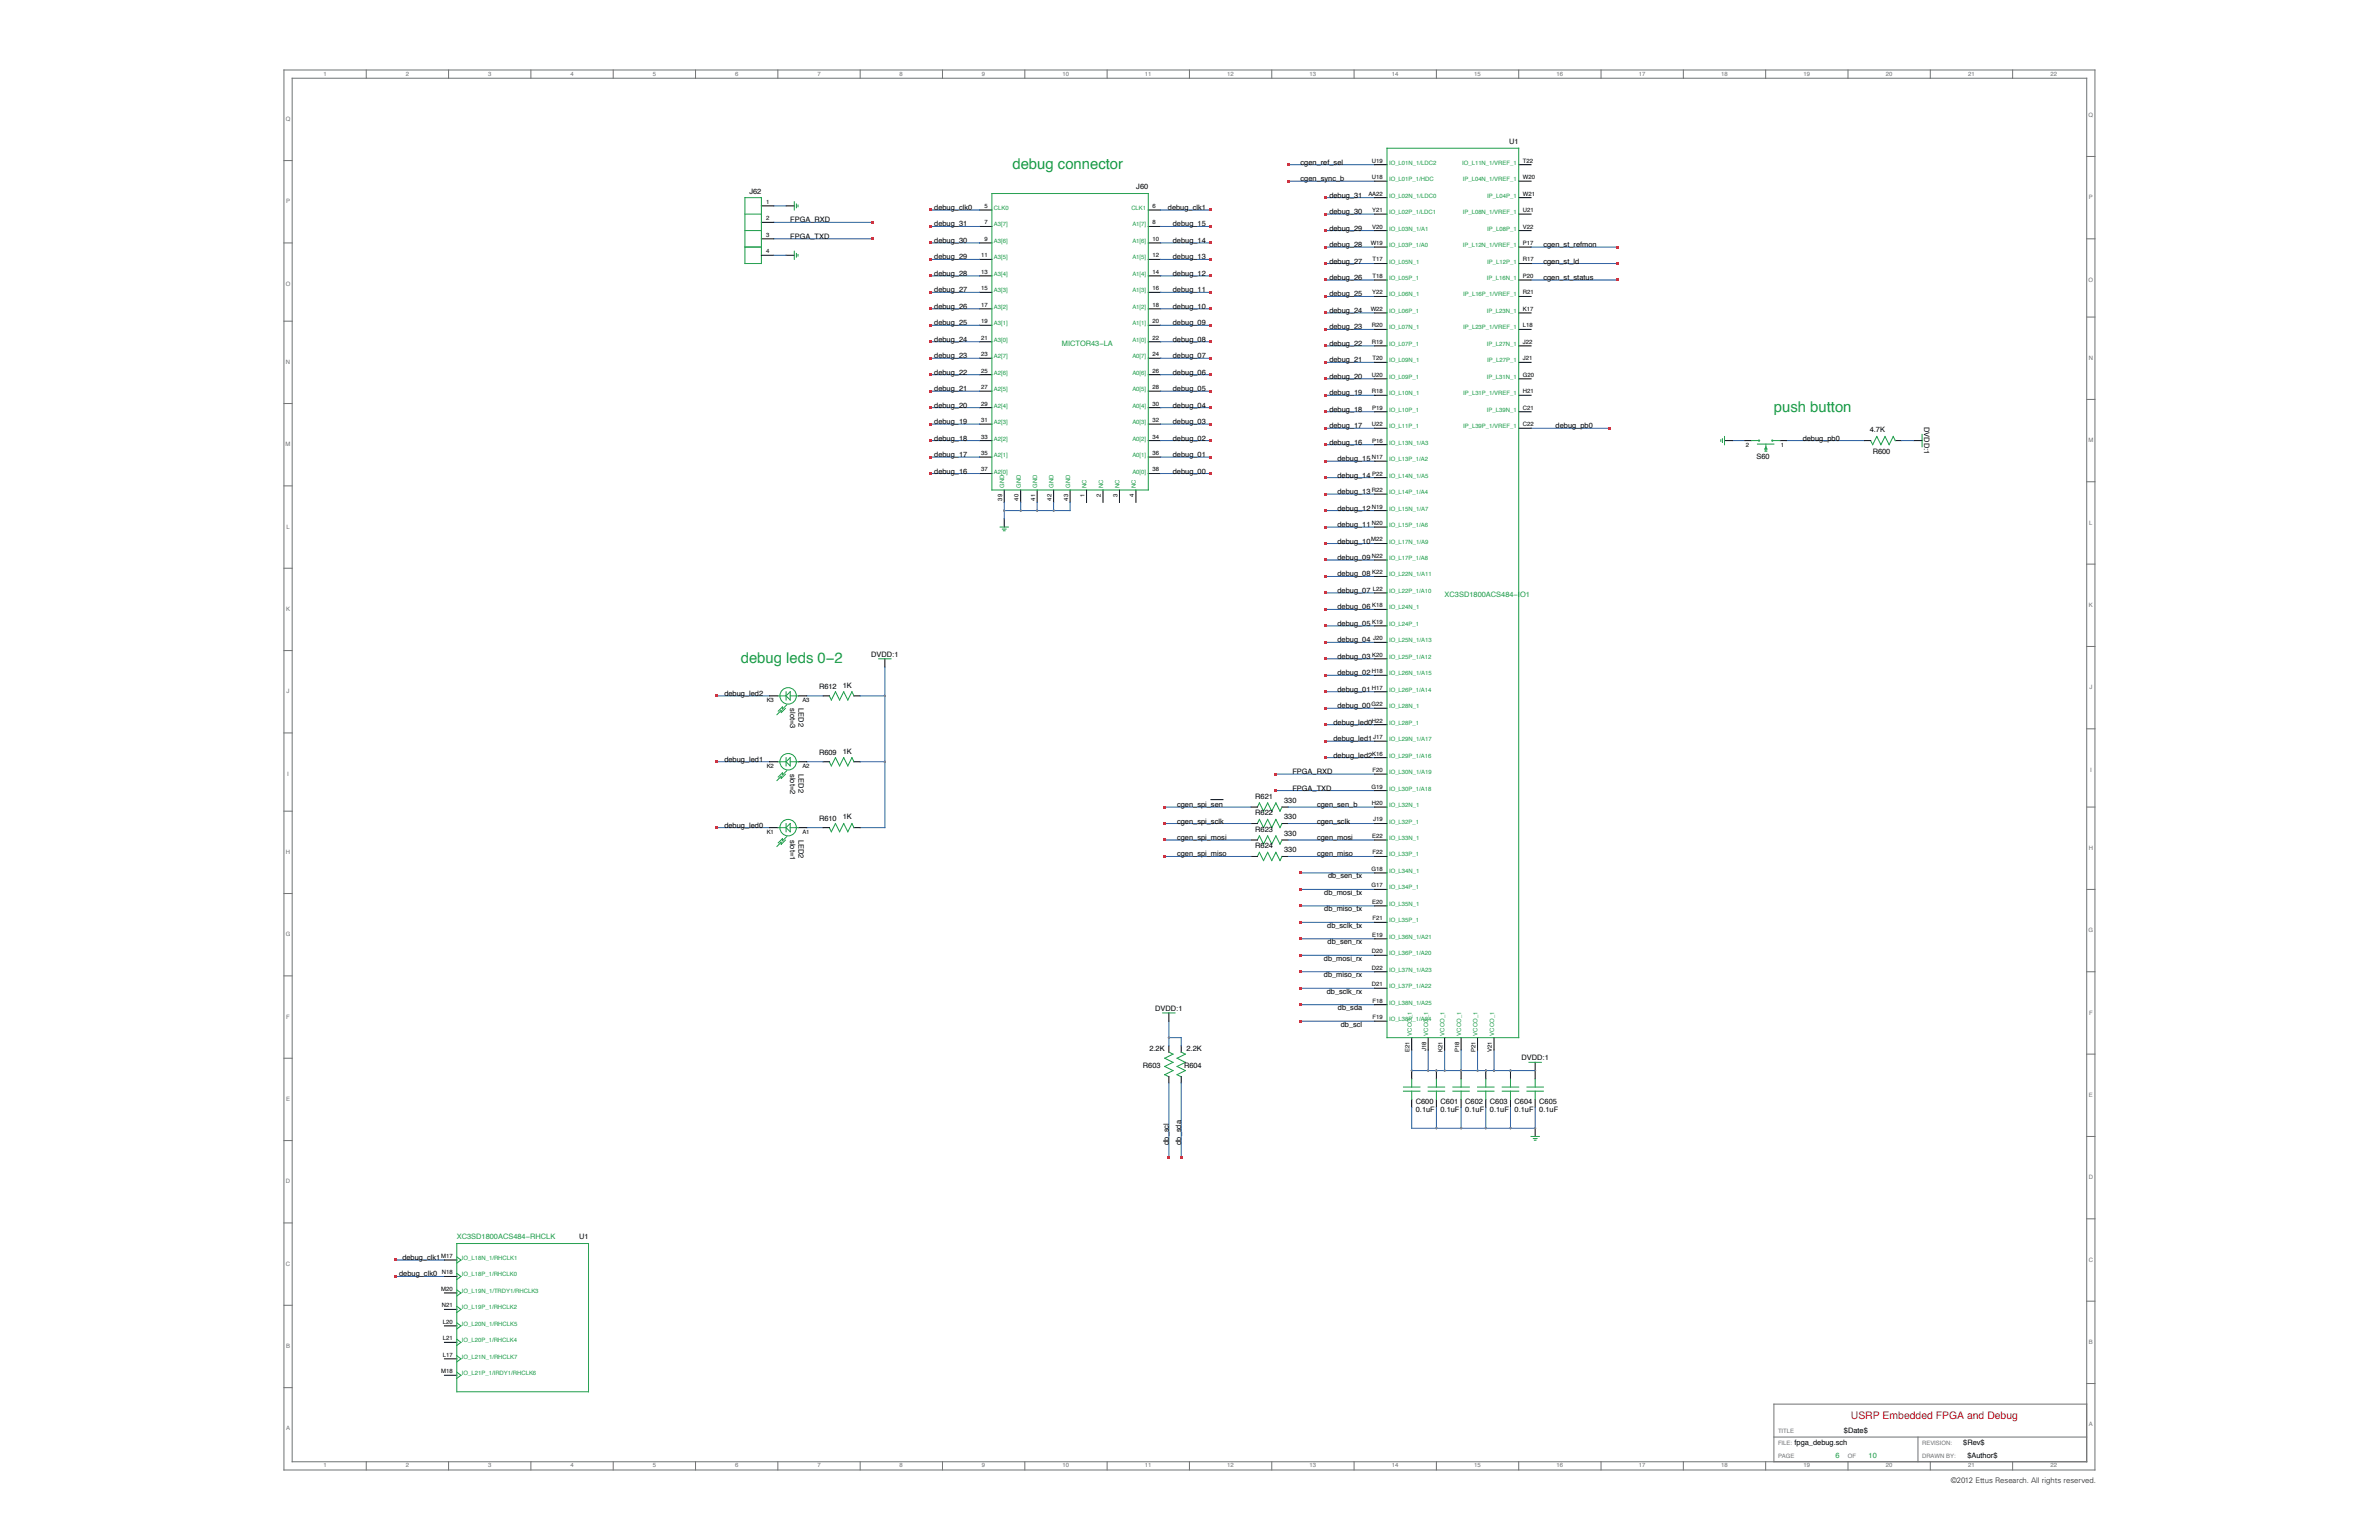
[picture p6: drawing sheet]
<svg xmlns="http://www.w3.org/2000/svg" width="432mm" height="279mm" viewBox="0 0 432 279" stroke-linecap="round" stroke-linejoin="round" font-family="sans-serif">
<defs><g id="words">
<g font-size="2.7" fill="#1a9b47">
<text x="183.8" y="30.6">debug connector</text>
<text x="322" y="74.7">push button</text>
<text x="134.5" y="120.3">debug leds 0−2</text>
</g>
<text font-size="1.9" fill="#ee1b29" x="335.9" y="257.5">USRP Embedded FPGA and Debug</text>
<text font-size="1.4" fill="#231f20" x="354.1" y="269.1">©2012 Ettus Research. All rights reserved.</text>
<g font-size="1.3" fill="#000101">
<text x="236.1" y="29.9">cgen_ref_sel</text>
<text x="273.9" y="26.1">U1</text>
<text x="136" y="35.1">J62</text>
<text x="206.2" y="34.4">J60</text>
<text x="236.1" y="32.9">cgen_sync_b</text>
<text x="241.3" y="35.9">debug_31</text>
<text x="143.4" y="40.3">FPGA_RXD</text>
<text x="169.6" y="41.1">debug_31</text>
<text x="169.6" y="38.1">debug_clk0</text>
<text x="212" y="38.1">debug_clk1</text>
<text x="212.9" y="41.1">debug_15</text>
<text x="241.3" y="38.8">debug_30</text>
<text x="241.3" y="41.8">debug_29</text>
<text x="143.4" y="43.3">FPGA_TXD</text>
<text x="169.6" y="44.1">debug_30</text>
<text x="169.6" y="47.1">debug_29</text>
<text x="212.9" y="44.1">debug_14</text>
<text x="212.9" y="47.1">debug_13</text>
<text x="241.3" y="44.8">debug_28</text>
<text x="241.3" y="47.8">debug_27</text>
<text x="280.1" y="44.8">cgen_st_refmon</text>
<text x="280.1" y="47.8">cgen_st_ld</text>
<text x="169.6" y="50.1">debug_28</text>
<text x="169.6" y="53">debug_27</text>
<text x="212.9" y="50.1">debug_12</text>
<text x="212.9" y="53">debug_11</text>
<text x="241.3" y="50.8">debug_26</text>
<text x="241.3" y="53.8">debug_25</text>
<text x="280.1" y="50.8">cgen_st_status</text>
<text x="169.6" y="56">debug_26</text>
<text x="169.6" y="59">debug_25</text>
<text x="212.9" y="56">debug_10</text>
<text x="212.9" y="59">debug_09</text>
<text x="241.3" y="56.8">debug_24</text>
<text x="241.3" y="59.8">debug_23</text>
<text x="169.6" y="62">debug_24</text>
<text x="169.6" y="65">debug_23</text>
<text x="212.9" y="62">debug_08</text>
<text x="212.9" y="65">debug_07</text>
<text x="241.3" y="62.8">debug_22</text>
<text x="241.3" y="65.7">debug_21</text>
<text x="169.6" y="68">debug_22</text>
<text x="169.6" y="71">debug_21</text>
<text x="212.9" y="68">debug_06</text>
<text x="212.9" y="71">debug_05</text>
<text x="241.3" y="68.7">debug_20</text>
<text x="241.3" y="71.7">debug_19</text>
<text x="169.6" y="74">debug_20</text>
<text x="169.6" y="76.9">debug_19</text>
<text x="212.9" y="74">debug_04</text>
<text x="212.9" y="76.9">debug_03</text>
<text x="241.3" y="74.7">debug_18</text>
<text x="241.3" y="77.7">debug_17</text>
<text x="282.4" y="77.7">debug_pb0</text>
<text x="349.2" y="77.5" transform="rotate(90 349.2 77.5)">DVDD:1</text>
<text x="169.6" y="79.9">debug_18</text>
<text x="169.6" y="82.9">debug_17</text>
<text x="212.9" y="79.9">debug_02</text>
<text x="212.9" y="82.9">debug_01</text>
<text x="241.3" y="80.7">debug_16</text>
<text x="242.8" y="83.7">debug_15</text>
<text x="318.8" y="83.2">S60</text>
<text x="327.2" y="79.9">debug_pb0</text>
<text x="339.4" y="78.4">4.7K</text>
<text x="339.9" y="82.4">R600</text>
<text x="169.6" y="85.9">debug_16</text>
<text x="212.9" y="85.9">debug_00</text>
<text x="242.8" y="86.7">debug_14</text>
<text x="242.8" y="89.6">debug_13</text>
<text x="242.8" y="92.6">debug_12</text>
<text x="242.8" y="95.6">debug_11</text>
<text x="242.8" y="98.6">debug_10</text>
<text x="242.8" y="101.6">debug_09</text>
<text x="242.8" y="104.6">debug_08</text>
<text x="242.8" y="107.6">debug_07</text>
<text x="242.8" y="110.6">debug_06</text>
<text x="242.8" y="113.6">debug_05</text>
<text x="158.1" y="119.2">DVDD:1</text>
<text x="242.8" y="116.5">debug_04</text>
<text x="242.8" y="119.5">debug_03</text>
<text x="148.7" y="125">R612</text>
<text x="153" y="124.8">1K</text>
<text x="242.8" y="122.5">debug_02</text>
<text x="242.8" y="125.5">debug_01</text>
<text x="131.5" y="126.3">debug_led2</text>
<text x="143.4" y="128.5" transform="rotate(90 143.4 128.5)">slot=3</text>
<text x="144.9" y="128.5" transform="rotate(90 144.9 128.5)">LED2</text>
<text x="242" y="131.5">debug_led0</text>
<text x="242.8" y="128.5">debug_00</text>
<text x="148.7" y="137">R609</text>
<text x="153" y="136.7">1K</text>
<text x="242" y="134.5">debug_led1</text>
<text x="242" y="137.5">debug_led2</text>
<text x="131.5" y="138.2">debug_led1</text>
<text x="143.4" y="140.4" transform="rotate(90 143.4 140.4)">slot=2</text>
<text x="144.9" y="140.4" transform="rotate(90 144.9 140.4)">LED2</text>
<text x="234.6" y="140.4">FPGA_RXD</text>
<text x="234.6" y="143.4">FPGA_TXD</text>
<text x="148.7" y="148.9">R610</text>
<text x="153" y="148.7">1K</text>
<text x="213.6" y="146.4">cgen_spi_sen</text>
<text x="213.6" y="149.4">cgen_spi_sclk</text>
<text x="227.8" y="144.9">R621</text>
<text x="227.8" y="147.9">R622</text>
<text x="233.1" y="145.7">330</text>
<text x="233.1" y="148.7">330</text>
<text x="239" y="146.4">cgen_sen_b</text>
<text x="239" y="149.4">cgen_sclk</text>
<text x="131.5" y="150.2">debug_led0</text>
<text x="143.4" y="152.4" transform="rotate(90 143.4 152.4)">slot=1</text>
<text x="144.9" y="152.4" transform="rotate(90 144.9 152.4)">LED2</text>
<text x="213.6" y="152.4">cgen_spi_mosi</text>
<text x="213.6" y="155.4">cgen_spi_miso</text>
<text x="227.8" y="150.9">R623</text>
<text x="227.8" y="153.9">R624</text>
<text x="233.1" y="151.7">330</text>
<text x="233.1" y="154.6">330</text>
<text x="239" y="152.4">cgen_mosi</text>
<text x="239" y="155.4">cgen_miso</text>
<text x="241" y="159.4">db_sen_tx</text>
<text x="240.4" y="165.3">db_miso_tx</text>
<text x="240.4" y="162.4">db_mosi_tx</text>
<text x="240.9" y="168.3">db_sclk_tx</text>
<text x="241" y="171.3">db_sen_rx</text>
<text x="240.3" y="177.3">db_miso_rx</text>
<text x="240.3" y="174.3">db_mosi_rx</text>
<text x="209.7" y="183.4">DVDD:1</text>
<text x="240.8" y="180.3">db_sclk_rx</text>
<text x="242.8" y="183.3">db_sda</text>
<text x="208.6" y="190.7">2.2K</text>
<text x="215.4" y="190.7">2.2K</text>
<text x="243.4" y="186.2">db_scl</text>
<text x="207.4" y="193.7">R603</text>
<text x="214.9" y="193.7">R604</text>
<text x="276.2" y="192.4">DVDD:1</text>
<text x="257" y="200.2">C600</text>
<text x="257" y="201.7">0.1uF</text>
<text x="261.5" y="200.2">C601</text>
<text x="261.5" y="201.7">0.1uF</text>
<text x="265.9" y="200.2">C602</text>
<text x="265.9" y="201.7">0.1uF</text>
<text x="270.4" y="200.2">C603</text>
<text x="270.4" y="201.7">0.1uF</text>
<text x="274.9" y="200.2">C604</text>
<text x="274.9" y="201.7">0.1uF</text>
<text x="279.4" y="200.2">C605</text>
<text x="279.4" y="201.7">0.1uF</text>
<text x="212.2" y="207.7" transform="rotate(-90 212.2 207.7)">db_scl</text>
<text x="214.4" y="207.7" transform="rotate(-90 214.4 207.7)">db_sda</text>
<text x="105.1" y="224.9">U1</text>
<text x="72.5" y="231.6">debug_clk0</text>
<text x="73" y="228.6">debug_clk1</text>
<text x="325.7" y="262.2">fpga_debug.sch</text>
<text x="334.7" y="260">$Date$</text>
<text x="356.3" y="262.2">$Rev$</text>
<text x="357.1" y="264.5">$Author$</text>
</g>
<g font-size="1.3" fill="#1a9b47">
<text x="192.7" y="62.8">MICTOR43−LA</text>
<text x="262.2" y="108.3">XC3SD1800ACS484−IO1</text>
<text x="82.9" y="224.9">XC3SD1800ACS484−RHCLK</text>
<text x="333.2" y="264.5">6</text>
<text x="339.2" y="264.5">10</text>
</g>
<g font-size="1.1" fill="#6e7374">
<text x="58.7" y="13.7">1</text>
<text x="73.6" y="13.7">2</text>
<text x="88.6" y="13.7">3</text>
<text x="103.5" y="13.7">4</text>
<text x="118.5" y="13.7">5</text>
<text x="133.4" y="13.7">6</text>
<text x="148.4" y="13.7">7</text>
<text x="163.3" y="13.7">8</text>
<text x="178.2" y="13.7">9</text>
<text x="192.9" y="13.7">10</text>
<text x="207.8" y="13.7">11</text>
<text x="222.8" y="13.7">12</text>
<text x="237.7" y="13.7">13</text>
<text x="252.6" y="13.7">14</text>
<text x="267.6" y="13.7">15</text>
<text x="282.5" y="13.7">16</text>
<text x="297.5" y="13.7">17</text>
<text x="312.4" y="13.7">18</text>
<text x="327.3" y="13.7">19</text>
<text x="342.3" y="13.7">20</text>
<text x="357.2" y="13.7">21</text>
<text x="372.2" y="13.7">22</text>
<text x="51.9" y="22">Q</text>
<text x="379.1" y="21.2">Q</text>
<text x="51.9" y="36.9">P</text>
<text x="379.1" y="36.1">P</text>
<text x="51.9" y="51.8">O</text>
<text x="379.1" y="51.1">O</text>
<text x="379.1" y="65.3">N</text>
<text x="51.9" y="66">N</text>
<text x="51.8" y="81">M</text>
<text x="379" y="80.2">M</text>
<text x="52" y="95.9">L</text>
<text x="379.2" y="95.2">L</text>
<text x="51.9" y="110.8">K</text>
<text x="379.1" y="110.1">K</text>
<text x="52" y="125.8">J</text>
<text x="379.2" y="125">J</text>
<text x="52.1" y="140.7">I</text>
<text x="379.3" y="140">I</text>
<text x="51.9" y="154.9">H</text>
<text x="379.1" y="154.2">H</text>
<text x="51.9" y="169.9">G</text>
<text x="379.1" y="169.1">G</text>
<text x="52" y="184.8">F</text>
<text x="379.2" y="184.1">F</text>
<text x="51.9" y="199.7">E</text>
<text x="379.1" y="199">E</text>
<text x="51.9" y="214.7">D</text>
<text x="379.1" y="213.9">D</text>
<text x="51.9" y="229.6">C</text>
<text x="379.1" y="228.9">C</text>
<text x="51.9" y="244.6">B</text>
<text x="379.1" y="243.8">B</text>
<text x="51.9" y="259.5">A</text>
<text x="322.7" y="262.2">FILE:</text>
<text x="322.7" y="260">TITLE</text>
<text x="348.9" y="262.2">REVISION:</text>
<text x="379.1" y="258.8">A</text>
<text x="58.7" y="266.2">1</text>
<text x="73.6" y="266.2">2</text>
<text x="88.6" y="266.2">3</text>
<text x="103.5" y="266.2">4</text>
<text x="118.5" y="266.2">5</text>
<text x="133.4" y="266.2">6</text>
<text x="148.4" y="266.2">7</text>
<text x="163.3" y="266.2">8</text>
<text x="178.2" y="266.2">9</text>
<text x="192.9" y="266.2">10</text>
<text x="207.8" y="266.2">11</text>
<text x="222.8" y="266.2">12</text>
<text x="237.7" y="266.2">13</text>
<text x="252.6" y="266.2">14</text>
<text x="267.6" y="266.2">15</text>
<text x="282.5" y="266.2">16</text>
<text x="297.5" y="266.2">17</text>
<text x="312.4" y="266.2">18</text>
<text x="322.7" y="264.5">PAGE</text>
<text x="327.3" y="266.2">19</text>
<text x="335.4" y="264.5">OF</text>
<text x="342.3" y="266.2">20</text>
<text x="348.9" y="264.5">DRAWN BY:</text>
<text x="357.2" y="266.2">21</text>
<text x="372.2" y="266.2">22</text>
</g>
<g font-size="1.1" fill="#000101">
<text x="249" y="29.5">U19</text>
<text x="276.4" y="29.5">T22</text>
<text x="248.4" y="35.5">AA22</text>
<text x="249" y="32.5">U18</text>
<text x="276.4" y="32.5">W20</text>
<text x="276.4" y="35.5">W21</text>
<text x="139.1" y="37">1</text>
<text x="139.1" y="40">2</text>
<text x="178.7" y="37.7">5</text>
<text x="178.7" y="40.7">7</text>
<text x="209.2" y="37.7">6</text>
<text x="209.2" y="40.7">8</text>
<text x="249.1" y="38.5">Y21</text>
<text x="249.1" y="41.5">V20</text>
<text x="276.4" y="38.5">U21</text>
<text x="276.4" y="41.5">V22</text>
<text x="139.1" y="43">3</text>
<text x="139.1" y="45.9">4</text>
<text x="178.1" y="46.7">11</text>
<text x="178.7" y="43.7">9</text>
<text x="209.2" y="43.7">10</text>
<text x="209.2" y="46.7">12</text>
<text x="248.8" y="44.4">W19</text>
<text x="249.1" y="47.4">T17</text>
<text x="276.4" y="44.4">P17</text>
<text x="276.4" y="47.4">R17</text>
<text x="178.1" y="49.7">13</text>
<text x="178.1" y="52.7">15</text>
<text x="209.2" y="49.7">14</text>
<text x="209.2" y="52.7">16</text>
<text x="249.1" y="53.4">Y22</text>
<text x="249.1" y="50.4">T18</text>
<text x="276.4" y="50.4">P20</text>
<text x="276.4" y="53.4">R21</text>
<text x="178.1" y="55.7">17</text>
<text x="178.1" y="58.6">19</text>
<text x="209.2" y="55.7">18</text>
<text x="209.2" y="58.6">20</text>
<text x="248.8" y="56.4">W22</text>
<text x="249" y="59.4">R20</text>
<text x="276.4" y="56.4">K17</text>
<text x="276.4" y="59.4">L18</text>
<text x="178.1" y="61.6">21</text>
<text x="178.1" y="64.6">23</text>
<text x="209.2" y="61.6">22</text>
<text x="209.2" y="64.6">24</text>
<text x="249" y="62.4">R19</text>
<text x="249.1" y="65.4">T20</text>
<text x="276.4" y="62.4">J22</text>
<text x="276.4" y="65.4">J21</text>
<text x="178.1" y="67.6">25</text>
<text x="178.1" y="70.6">27</text>
<text x="209.2" y="67.6">26</text>
<text x="209.2" y="70.6">28</text>
<text x="249" y="68.4">U20</text>
<text x="249" y="71.3">R18</text>
<text x="276.4" y="68.4">G20</text>
<text x="276.4" y="71.3">H21</text>
<text x="178.1" y="73.6">29</text>
<text x="178.1" y="76.6">31</text>
<text x="209.2" y="73.6">30</text>
<text x="209.2" y="76.6">32</text>
<text x="249" y="77.3">U22</text>
<text x="249.1" y="74.3">P19</text>
<text x="276.4" y="74.3">C21</text>
<text x="276.4" y="77.3">C22</text>
<text x="178.1" y="79.6">33</text>
<text x="178.1" y="82.5">35</text>
<text x="209.2" y="79.6">34</text>
<text x="209.2" y="82.5">36</text>
<text x="249" y="83.3">N17</text>
<text x="249.1" y="80.3">P16</text>
<text x="316.9" y="81.1">2</text>
<text x="323.2" y="81.1">1</text>
<text x="178.1" y="85.5">37</text>
<text x="209.2" y="85.5">38</text>
<text x="249" y="89.3">R22</text>
<text x="249.1" y="86.3">P22</text>
<text x="181.9" y="90.8" transform="rotate(-90 181.9 90.8)">39</text>
<text x="184.9" y="90.8" transform="rotate(-90 184.9 90.8)">40</text>
<text x="187.9" y="90.8" transform="rotate(-90 187.9 90.8)">41</text>
<text x="190.9" y="90.8" transform="rotate(-90 190.9 90.8)">42</text>
<text x="193.9" y="90.8" transform="rotate(-90 193.9 90.8)">43</text>
<text x="196.8" y="90.2" transform="rotate(-90 196.8 90.2)">1</text>
<text x="199.8" y="90.2" transform="rotate(-90 199.8 90.2)">2</text>
<text x="202.8" y="90.2" transform="rotate(-90 202.8 90.2)">3</text>
<text x="205.8" y="90.2" transform="rotate(-90 205.8 90.2)">4</text>
<text x="249" y="92.3">N19</text>
<text x="249" y="95.2">N20</text>
<text x="248.9" y="98.2">M22</text>
<text x="249" y="101.2">N22</text>
<text x="249.1" y="104.2">K22</text>
<text x="249.2" y="107.2">L22</text>
<text x="249.1" y="110.2">K18</text>
<text x="249.1" y="113.2">K19</text>
<text x="249.1" y="119.2">K20</text>
<text x="249.3" y="116.2">J20</text>
<text x="249" y="122.1">H18</text>
<text x="249" y="125.1">H17</text>
<text x="139.2" y="127.4">K3</text>
<text x="145.6" y="127.4">A3</text>
<text x="249" y="128.1">G22</text>
<text x="249" y="131.1">H22</text>
<text x="249.1" y="137.1">K16</text>
<text x="249.3" y="134.1">J17</text>
<text x="139.2" y="139.3">K2</text>
<text x="145.6" y="139.3">A2</text>
<text x="249" y="143.1">G19</text>
<text x="249.1" y="140.1">F20</text>
<text x="249" y="146">H20</text>
<text x="249.3" y="149">J19</text>
<text x="139.2" y="151.3">K1</text>
<text x="145.6" y="151.3">A1</text>
<text x="249.1" y="152">E22</text>
<text x="249.1" y="155">F22</text>
<text x="249" y="158">G18</text>
<text x="249" y="161">G17</text>
<text x="249.1" y="164">E20</text>
<text x="249.1" y="167">F21</text>
<text x="249" y="172.9">D20</text>
<text x="249.1" y="170">E19</text>
<text x="249" y="175.9">D22</text>
<text x="249" y="178.9">D21</text>
<text x="249.1" y="181.9">F18</text>
<text x="249.1" y="184.9">F19</text>
<text x="255.9" y="190.9" transform="rotate(-90 255.9 190.9)">E21</text>
<text x="258.8" y="190.7" transform="rotate(-90 258.8 190.7)">J18</text>
<text x="261.8" y="190.9" transform="rotate(-90 261.8 190.9)">K21</text>
<text x="264.8" y="190.9" transform="rotate(-90 264.8 190.9)">P18</text>
<text x="267.8" y="190.9" transform="rotate(-90 267.8 190.9)">P21</text>
<text x="270.8" y="190.9" transform="rotate(-90 270.8 190.9)">V21</text>
<text x="80.1" y="228.2">M17</text>
<text x="80.2" y="231.2">N18</text>
<text x="80.1" y="234.2">M20</text>
<text x="80.2" y="237.2">N21</text>
<text x="80.4" y="240.2">L20</text>
<text x="80.4" y="243.2">L21</text>
<text x="80.1" y="249.1">M18</text>
<text x="80.4" y="246.2">L17</text>
</g>
<g font-size="1.1" fill="#1a9b47">
<text x="252.1" y="29.9">IO_L01N_1/LDC2</text>
<text x="265.4" y="29.9">IO_L11N_1/VREF_1</text>
<text x="252.1" y="32.9">IO_L01P_1/HDC</text>
<text x="252.1" y="35.9">IO_L02N_1/LDC0</text>
<text x="265.5" y="32.9">IP_L04N_1/VREF_1</text>
<text x="269.9" y="35.9">IP_L04P_1</text>
<text x="180.4" y="38.1">CLK0</text>
<text x="180.4" y="41.1">A3[7]</text>
<text x="205.3" y="38.1">CLK1</text>
<text x="205.5" y="41.1">A1[7]</text>
<text x="252.1" y="38.8">IO_L02P_1/LDC1</text>
<text x="252.1" y="41.8">IO_L03N_1/A1</text>
<text x="265.5" y="38.8">IP_L08N_1/VREF_1</text>
<text x="269.9" y="41.8">IP_L08P_1</text>
<text x="180.4" y="44.1">A3[6]</text>
<text x="180.4" y="47.1">A3[5]</text>
<text x="205.5" y="44.1">A1[6]</text>
<text x="205.5" y="47.1">A1[5]</text>
<text x="252.1" y="44.8">IO_L03P_1/A0</text>
<text x="252.1" y="47.8">IO_L05N_1</text>
<text x="265.5" y="44.8">IP_L12N_1/VREF_1</text>
<text x="269.9" y="47.8">IP_L12P_1</text>
<text x="180.4" y="50.1">A3[4]</text>
<text x="180.4" y="53">A3[3]</text>
<text x="205.5" y="50.1">A1[4]</text>
<text x="205.5" y="53">A1[3]</text>
<text x="252.1" y="53.8">IO_L06N_1</text>
<text x="252.1" y="50.8">IO_L05P_1</text>
<text x="265.6" y="53.8">IP_L16P_1/VREF_1</text>
<text x="269.9" y="50.8">IP_L16N_1</text>
<text x="180.4" y="56">A3[2]</text>
<text x="180.4" y="59">A3[1]</text>
<text x="205.5" y="56">A1[2]</text>
<text x="205.5" y="59">A1[1]</text>
<text x="252.1" y="59.8">IO_L07N_1</text>
<text x="252.1" y="56.8">IO_L06P_1</text>
<text x="265.6" y="59.8">IP_L23P_1/VREF_1</text>
<text x="269.9" y="56.8">IP_L23N_1</text>
<text x="180.4" y="62">A3[0]</text>
<text x="180.4" y="65">A2[7]</text>
<text x="205.5" y="62">A1[0]</text>
<text x="205.5" y="65">A0[7]</text>
<text x="252.1" y="62.8">IO_L07P_1</text>
<text x="252.1" y="65.7">IO_L09N_1</text>
<text x="269.9" y="62.8">IP_L27N_1</text>
<text x="269.9" y="65.7">IP_L27P_1</text>
<text x="180.4" y="68">A2[6]</text>
<text x="180.4" y="71">A2[5]</text>
<text x="205.5" y="68">A0[6]</text>
<text x="205.5" y="71">A0[5]</text>
<text x="252.1" y="68.7">IO_L09P_1</text>
<text x="252.1" y="71.7">IO_L10N_1</text>
<text x="265.6" y="71.7">IP_L31P_1/VREF_1</text>
<text x="269.9" y="68.7">IP_L31N_1</text>
<text x="180.4" y="74">A2[4]</text>
<text x="180.4" y="76.9">A2[3]</text>
<text x="205.5" y="74">A0[4]</text>
<text x="205.5" y="76.9">A0[3]</text>
<text x="252.1" y="74.7">IO_L10P_1</text>
<text x="252.1" y="77.7">IO_L11P_1</text>
<text x="265.6" y="77.7">IP_L39P_1/VREF_1</text>
<text x="269.9" y="74.7">IP_L39N_1</text>
<text x="180.4" y="79.9">A2[2]</text>
<text x="180.4" y="82.9">A2[1]</text>
<text x="205.5" y="79.9">A0[2]</text>
<text x="205.5" y="82.9">A0[1]</text>
<text x="252.1" y="80.7">IO_L13N_1/A3</text>
<text x="252.1" y="83.7">IO_L13P_1/A2</text>
<text x="180.4" y="85.9">A2[0]</text>
<text x="182.3" y="88.5" transform="rotate(-90 182.3 88.5)">GND</text>
<text x="185.3" y="88.5" transform="rotate(-90 185.3 88.5)">GND</text>
<text x="188.2" y="88.5" transform="rotate(-90 188.2 88.5)">GND</text>
<text x="191.2" y="88.5" transform="rotate(-90 191.2 88.5)">GND</text>
<text x="194.2" y="88.5" transform="rotate(-90 194.2 88.5)">GND</text>
<text x="197.2" y="88.5" transform="rotate(-90 197.2 88.5)">NC</text>
<text x="200.2" y="88.5" transform="rotate(-90 200.2 88.5)">NC</text>
<text x="203.2" y="88.5" transform="rotate(-90 203.2 88.5)">NC</text>
<text x="205.5" y="85.9">A0[0]</text>
<text x="206.2" y="88.5" transform="rotate(-90 206.2 88.5)">NC</text>
<text x="252.1" y="86.7">IO_L14N_1/A5</text>
<text x="252.1" y="89.6">IO_L14P_1/A4</text>
<text x="252.1" y="92.6">IO_L15N_1/A7</text>
<text x="252.1" y="95.6">IO_L15P_1/A6</text>
<text x="252.1" y="101.6">IO_L17P_1/A8</text>
<text x="252.1" y="98.6">IO_L17N_1/A9</text>
<text x="252.1" y="104.6">IO_L22N_1/A11</text>
<text x="252.1" y="107.6">IO_L22P_1/A10</text>
<text x="252.1" y="110.6">IO_L24N_1</text>
<text x="252.1" y="113.6">IO_L24P_1</text>
<text x="252.1" y="119.5">IO_L25P_1/A12</text>
<text x="252.1" y="116.5">IO_L25N_1/A13</text>
<text x="252.1" y="122.5">IO_L26N_1/A15</text>
<text x="252.1" y="125.5">IO_L26P_1/A14</text>
<text x="252.1" y="131.5">IO_L28P_1</text>
<text x="252.1" y="128.5">IO_L28N_1</text>
<text x="252.1" y="137.5">IO_L29P_1/A16</text>
<text x="252.1" y="134.5">IO_L29N_1/A17</text>
<text x="252.1" y="143.4">IO_L30P_1/A18</text>
<text x="252.1" y="140.4">IO_L30N_1/A19</text>
<text x="252.1" y="146.4">IO_L32N_1</text>
<text x="252.1" y="149.4">IO_L32P_1</text>
<text x="252.1" y="152.4">IO_L33N_1</text>
<text x="252.1" y="155.4">IO_L33P_1</text>
<text x="252.1" y="158.4">IO_L34N_1</text>
<text x="252.1" y="161.4">IO_L34P_1</text>
<text x="252.1" y="164.4">IO_L35N_1</text>
<text x="252.1" y="167.3">IO_L35P_1</text>
<text x="252.1" y="170.3">IO_L36N_1/A21</text>
<text x="252.1" y="173.3">IO_L36P_1/A20</text>
<text x="252.1" y="176.3">IO_L37N_1/A23</text>
<text x="252.1" y="179.3">IO_L37P_1/A22</text>
<text x="252.1" y="182.3">IO_L38N_1/A25</text>
<text x="252.1" y="185.3">IO_L38P_1/A24</text>
<text x="256.2" y="187.9" transform="rotate(-90 256.2 187.9)">VCCO_1</text>
<text x="259.2" y="187.9" transform="rotate(-90 259.2 187.9)">VCCO_1</text>
<text x="262.2" y="187.9" transform="rotate(-90 262.2 187.9)">VCCO_1</text>
<text x="265.2" y="187.9" transform="rotate(-90 265.2 187.9)">VCCO_1</text>
<text x="268.2" y="187.9" transform="rotate(-90 268.2 187.9)">VCCO_1</text>
<text x="271.2" y="187.9" transform="rotate(-90 271.2 187.9)">VCCO_1</text>
<text x="83.8" y="228.6">IO_L18N_1/RHCLK1</text>
<text x="83.8" y="231.6">IO_L18P_1/RHCLK0</text>
<text x="83.8" y="234.6">IO_L19N_1/TRDY1/RHCLK3</text>
<text x="83.8" y="237.6">IO_L19P_1/RHCLK2</text>
<text x="83.8" y="240.6">IO_L20N_1/RHCLK5</text>
<text x="83.8" y="243.5">IO_L20P_1/RHCLK4</text>
<text x="83.8" y="246.5">IO_L21N_1/RHCLK7</text>
<text x="83.8" y="249.5">IO_L21P_1/IRDY1/RHCLK6</text>
</g>
</g></defs>
<g fill="none" stroke="#6e7374" stroke-width=".18">
<path d="M51.5 12.7h328.7v254h-328.7zM53 14.2h325.7v251h-325.7zM66.5 12.7v1.5M81.4 12.7v1.5M96.4 12.7v1.5M111.3 12.7v1.5M126.2 12.7v1.5M141.2 12.7v1.5M156.1 12.7v1.5M171.1 12.7v1.5M186 12.7v1.5M200.9 12.7v1.5"/>
<path d="M215.9 12.7v1.5M230.8 12.7v1.5M245.8 12.7v1.5M260.7 12.7v1.5M275.7 12.7v1.5M290.6 12.7v1.5M305.5 12.7v1.5M320.5 12.7v1.5M335.4 12.7v1.5M350.4 12.7v1.5M365.3 12.7v1.5M51.5 29.1h1.5"/>
<path d="M378.7 28.4h1.5M51.5 44.1h1.5M51.5 58.3h1.5M378.7 43.3h1.5M378.7 57.5h1.5M51.5 73.2h1.5M378.7 72.5h1.5M51.5 88.2h1.5M378.7 87.4h1.5M51.5 118h1.5M51.5 103.1h1.5M378.7 117.3h1.5"/>
<path d="M378.7 102.3h1.5M51.5 133h1.5M378.7 132.2h1.5M51.5 147.2h1.5M378.7 146.4h1.5M51.5 162.1h1.5M51.5 177.1h1.5M378.7 161.4h1.5M378.7 176.3h1.5M51.5 192h1.5M378.7 191.2h1.5M51.5 206.9h1.5"/>
<path d="M378.7 206.2h1.5M51.5 221.9h1.5M51.5 236.8h1.5M378.7 221.1h1.5M378.7 236.1h1.5M51.5 251.8h1.5M378.7 254.7h-56.7v10.5M378.7 251h1.5M66.5 265.2v1.5M81.4 265.2v1.5M96.4 265.2v1.5M111.3 265.2v1.5"/>
<path d="M126.2 265.2v1.5M141.2 265.2v1.5M156.1 265.2v1.5M171.1 265.2v1.5M186 265.2v1.5M200.9 265.2v1.5M215.9 265.2v1.5M230.8 265.2v1.5M245.8 265.2v1.5M260.7 265.2v1.5M275.7 265.2v1.5M290.6 265.2v1.5"/>
<path d="M305.5 265.2v1.5M320.5 265.2v1.5M322 260.7h56.7M335.4 265.2v1.5M348.1 260.7v4.5M350.4 265.2v1.5M365.3 265.2v1.5"/>
</g>
<path d="M256.2 190.5v3.7M259.2 190.5v3.7M262.2 190.5v3.7M265.2 190.5v3.7M268.2 190.5v3.7M271.2 190.5v3.7" fill="none" stroke="#255dab" stroke-width=".18"/>
<path d="M256.2 194.2v1.5M256.2 199.5v1.5M260.7 194.2v1.5M260.7 199.5v1.5" fill="none" stroke="#000101" stroke-width=".18"/>
<path d="M254.7 197.2h3M254.7 198h3M256.2 195.7v1.5M256.2 198v1.5M259.2 197.2h3M259.2 198h3M260.7 195.7v1.5M260.7 198v1.5" fill="none" stroke="#1a9b47" stroke-width=".18"/>
<circle cx="260.7" cy="194.2" r=".19" fill="#7454a2"/>
<path d="M265.2 194.2v1.5M265.2 199.5v1.5" fill="none" stroke="#000101" stroke-width=".18"/>
<path d="M263.7 197.2h3M263.7 198h3M265.2 195.7v1.5M265.2 198v1.5" fill="none" stroke="#1a9b47" stroke-width=".18"/>
<circle cx="265.2" cy="194.2" r=".19" fill="#7454a2"/>
<path d="M269.7 194.2v1.5M269.7 199.5v1.5" fill="none" stroke="#000101" stroke-width=".18"/>
<path d="M268.2 197.2h3M268.2 198h3M269.7 195.7v1.5M269.7 198v1.5" fill="none" stroke="#1a9b47" stroke-width=".18"/>
<circle cx="269.7" cy="194.2" r=".19" fill="#7454a2"/>
<path d="M274.2 194.2v1.5M274.2 199.5v1.5" fill="none" stroke="#000101" stroke-width=".18"/>
<path d="M272.7 197.2h3M272.7 198h3M274.2 195.7v1.5M274.2 198v1.5" fill="none" stroke="#1a9b47" stroke-width=".18"/>
<circle cx="274.2" cy="194.2" r=".19" fill="#7454a2"/>
<g fill="none" stroke="#000101" stroke-width=".18">
<path d="M138.2 37.4h2.2M142.7 37.4h1.5M177.8 38.1h2.2M208.4 38.1h2.3M249.5 29.9h2.2M249.5 32.9h2.2M249.5 35.9h2.2M249.5 38.8h2.2M275.7 29.9h2.2M275.7 32.9h2.2M275.7 35.9h2.2M275.7 38.8h2.2"/>
<path d="M138.2 40.3h2.2M138.2 43.3h2.2M138.2 46.3h2.2M142.7 46.3h1.5M177.8 41.1h2.2M177.8 44.1h2.2M177.8 47.1h2.2M177.8 50.1h2.2M177.8 53h2.2M177.8 56h2.2M177.8 59h2.2M208.4 41.1h2.3"/>
<path d="M208.4 44.1h2.3M208.4 47.1h2.3M208.4 50.1h2.3M208.4 53h2.3M208.4 56h2.3M208.4 59h2.3M249.5 41.8h2.2M249.5 44.8h2.2M249.5 47.8h2.2M249.5 50.8h2.2M249.5 53.8h2.2M249.5 56.8h2.2"/>
<path d="M249.5 59.8h2.2M275.7 41.8h2.2M275.7 44.8h2.2M275.7 47.8h2.2M275.7 50.8h2.2M275.7 53.8h2.2M275.7 56.8h2.2M275.7 59.8h2.2M177.8 62h2.2M177.8 65h2.2M177.8 68h2.2M177.8 71h2.2"/>
<path d="M177.8 74h2.2M177.8 76.9h2.2M177.8 79.9h2.2M208.4 62h2.3M208.4 65h2.3M208.4 68h2.3M208.4 71h2.3M208.4 74h2.3M208.4 76.9h2.3M208.4 79.9h2.3M249.5 62.8h2.2M249.5 65.7h2.2"/>
<path d="M249.5 68.7h2.2M249.5 71.7h2.2M249.5 74.7h2.2M249.5 77.7h2.2M275.7 62.8h2.2M275.7 65.7h2.2M275.7 68.7h2.2M275.7 71.7h2.2M275.7 74.7h2.2M275.7 77.7h2.2M313 79.9h1.5M316.7 79.9h1.2"/>
<path d="M323.1 79.9h1.1M338.4 79.9h1.1M344 79.9h1.1M347.4 79.9h1.5M177.8 82.9h2.2M177.8 85.9h2.2M182.3 88.9v2.2M182.3 94.1v1.5M185.3 88.9v2.2M188.2 88.9v2.2M191.2 88.9v2.2M194.2 88.9v2.2"/>
<path d="M197.2 88.9v2.2M200.2 88.9v2.2M203.2 88.9v2.2M206.2 88.9v2.2M208.4 82.9h2.3M208.4 85.9h2.3M249.5 80.7h2.2M249.5 83.7h2.2M249.5 86.7h2.2M249.5 89.6h2.2M249.5 92.6h2.2M249.5 95.6h2.2"/>
<path d="M249.5 98.6h2.2M160.6 119.5v1.5M249.5 101.6h2.2M249.5 104.6h2.2M249.5 107.6h2.2M249.5 110.6h2.2M249.5 113.6h2.2M249.5 116.5h2.2M249.5 119.5h2.2M139.7 138.2h1.5M139.7 126.3h1.5M144.9 138.2h1.5"/>
<path d="M144.9 126.3h1.5M149.4 138.2h1.1M149.4 126.3h1.1M155 138.2h1.1M155 126.3h1.1M249.5 122.5h2.2M249.5 125.5h2.2M249.5 128.5h2.2M249.5 131.5h2.2M249.5 134.5h2.2M249.5 137.5h2.2M139.7 150.2h1.5"/>
<path d="M144.9 150.2h1.5M149.4 150.2h1.1M155 150.2h1.1M219.8 145.1h2.2M227.1 146.4h1.1M227.1 149.4h1.1M227.1 152.4h1.1M227.1 155.4h1.1M232.7 146.4h1.1M232.7 149.4h1.1M232.7 152.4h1.1M232.7 155.4h1.1"/>
<path d="M249.5 146.4h2.2M249.5 149.4h2.2M249.5 152.4h2.2M249.5 155.4h2.2M249.5 140.4h2.2M249.5 143.4h2.2M249.5 158.4h2.2M249.5 161.4h2.2M249.5 164.4h2.2M249.5 167.3h2.2M249.5 170.3h2.2M249.5 173.3h2.2"/>
<path d="M249.5 176.3h2.2M249.5 179.3h2.2M212.2 183.8v1.5M212.2 189.8v1.1M212.2 195.4v1.1M214.4 189.8v1.1M214.4 195.4v1.1M249.5 182.3h2.2M249.5 185.3h2.2M256.2 188.3v2.2M259.2 188.3v2.2M262.2 188.3v2.2"/>
<path d="M265.2 188.3v2.2M268.2 188.3v2.2M271.2 188.3v2.2M278.6 192.7v3M278.6 199.5v1.5M278.6 204.7v1.5M80.7 228.6h2.2M80.7 231.6h2.2M80.7 234.6h2.2M80.7 237.6h2.2M80.7 240.6h2.2M80.7 243.5h2.2"/>
<path d="M80.7 246.5h2.2M80.7 249.5h2.2"/>
</g>
<g fill="none" stroke="#1a9b47" stroke-width=".18">
<path d="M135.2 35.9h3v11.9h-3zM135.2 38.8h3M144.2 36.6v1.5M144.5 37v.7M144.8 37.2v.3M180 35.1h28.4v53.8h-28.4zM251.7 26.9h24v161.4h-24zM135.2 44.8h3M135.2 41.8h3M144.2 45.6v1.5M144.5 46v.7M144.8 46.2v.3"/>
<path d="M312.3 79.8v.3M312.6 79.6v.7M313 79.2v1.5M317.9 79.9h1.3M321.8 79.9h1.3M339.5 79.9l.4 .8 .7-1.5 .8 1.5 .7-1.5 .8 1.5 .7-1.5 .4 .7M348.9 78.8v2.3M181.5 95.6h1.5M181.9 96h.7M182.1 96.3h.3M319 80.6h3M320.3 81.8h.4"/>
<path d="M320.5 81.1l.2 .4h-.4zM320.5 80.6v.5M320.5 81.5v.3M159.5 119.5h2.2M141.2 126.3h1.5M141.2 138.2h1.5M142.6 128.5l-.8 .8v-.4l-.8 .8M142.7 138.2l.7-.7v1.5zM142.7 125.5v1.5M142.7 137.5v1.5M142.8 127.9l-.8 .7v-.3l-.7 .7M142.8 139.8l-.8 .8v-.4l-.7 .8"/>
<path d="M143.4 125.5v1.5l-.7-.7zM143.4 126.3h1.5M143.4 138.2h1.5M150.5 138.2l.4 .8 .7-1.5 .8 1.5 .7-1.5 .8 1.5 .7-1.5 .4 .7M150.5 126.3l.4 .7 .7-1.5 .8 1.5 .7-1.5 .8 1.5 .7-1.5 .4 .8M141.2 150.2h1.5M142.6 140.5l-.8 .7v-.3l-.8 .7M142.6 152.4l-.8 .8v-.4l-.8 .8M142.7 150.2l.7-.8v1.5zM142.7 149.4v1.5M142.8 151.8l-.8 .7v-.3l-.7 .7M143.4 150.2h1.5"/>
<path d="M150.5 150.2l.4 .7 .7-1.5 .8 1.5 .7-1.5 .8 1.5 .7-1.5 .4 .8M228.2 146.4l.4-.7 .7 1.5 .8-1.5 .7 1.5 .8-1.5 .7 1.5 .4-.8M228.2 149.4l.4-.7 .7 1.5 .8-1.5 .7 1.5 .8-1.5 .7 1.5 .4-.8M228.2 152.4l.4-.7 .7 1.4 .8-1.4 .7 1.4 .8-1.4 .7 1.4 .4-.7M228.2 155.4l.4-.8 .7 1.5 .8-1.5 .7 1.5 .8-1.5 .7 1.5 .4-.7M211 183.8h2.3M212.2 190.9l.7 .3-1.5 .8 1.5 .7-1.5 .8 1.5 .7-1.5 .8 .8 .4M214.4 190.9l.7 .3-1.5 .8 1.5 .7-1.5 .8 1.5 .7-1.5 .8 .8 .4M277.1 197.2h3M277.1 198h3M277.5 192.7h2.3M278.6 195.7v1.5"/>
<path d="M278.6 198v1.5M277.9 206.2h1.5M278.3 206.6h.7M278.5 206.9h.3M82.9 228l.8 .6-.8 .6M82.9 231l.8 .6-.8 .5M82.9 234l.8 .6-.8 .5M82.9 237l.8 .6-.8 .5M82.9 240l.8 .6-.8 .5M82.9 225.6h23.9v26.9h-23.9zM82.9 243l.8 .5-.8 .6M82.9 246l.8 .5-.8 .6"/>
<path d="M82.9 249l.8 .5-.8 .6"/>
<circle cx="319.3" cy="79.9" r=".1"/>
<circle cx="321.7" cy="79.9" r=".1"/>
<circle cx="143.1" cy="126.3" r="1.49"/>
<circle cx="143.1" cy="138.2" r="1.49"/>
<circle cx="143.1" cy="150.2" r="1.49"/>
</g>
<g fill="none" stroke="#255dab" stroke-width=".18">
<path d="M140.4 37.4h2.3M168.8 38.1h9M210.7 38.1h8.9M233.8 29.9h15.7M233.8 32.9h15.7M240.5 35.9h9M240.5 38.8h9M140.4 40.3h18M140.4 43.3h18M140.4 46.3h2.3M168.8 41.1h9M168.8 44.1h9"/>
<path d="M168.8 47.1h9M168.8 50.1h9M168.8 53h9M168.8 56h9M168.8 59h9M210.7 41.1h8.9M210.7 44.1h8.9M210.7 47.1h8.9M210.7 50.1h8.9M210.7 53h8.9M210.7 56h8.9M210.7 59h8.9"/>
<path d="M240.5 41.8h9M240.5 44.8h9M240.5 47.8h9M240.5 50.8h9M240.5 53.8h9M240.5 56.8h9M240.5 59.8h9M277.9 44.8h15.7M277.9 47.8h15.7M277.9 50.8h15.7M168.8 62h9M168.8 65h9"/>
<path d="M168.8 68h9M168.8 71h9M168.8 74h9M168.8 76.9h9M168.8 79.9h9M210.7 62h8.9M210.7 65h8.9M210.7 68h8.9M210.7 71h8.9M210.7 74h8.9M210.7 76.9h8.9M210.7 79.9h8.9"/>
<path d="M240.5 62.8h9M240.5 65.7h9M240.5 68.7h9M240.5 71.7h9M240.5 74.7h9M240.5 77.7h9M277.9 77.7h14.2M314.5 79.9h2.2M324.2 79.9h14.2M345.1 79.9h2.3M168.8 82.9h9M168.8 85.9h9"/>
<path d="M182.3 91.1v3M185.3 91.1v1.5M188.2 91.1v1.5M191.2 91.1v1.5M194.2 91.1v1.5h-11.9M210.7 82.9h8.9M210.7 85.9h8.9M240.5 80.7h9M240.5 92.6h9M240.5 83.7h9M240.5 86.7h9M240.5 89.6h9"/>
<path d="M240.5 95.6h9M240.5 98.6h9M240.5 101.6h9M240.5 104.6h9M240.5 107.6h9M240.5 110.6h9M240.5 113.6h9M240.5 116.5h9M240.5 119.5h9M130 138.2h9.7M130 126.3h9.7M146.4 138.2h3"/>
<path d="M146.4 126.3h3M156.1 138.2h4.5M156.1 126.3h4.5M160.6 121v29.2h-4.5M240.5 131.5h9M240.5 134.5h9M240.5 137.5h9M240.5 122.5h9M240.5 125.5h9M240.5 128.5h9M130 150.2h9.7M146.4 150.2h3"/>
<path d="M211.4 146.4h15.7M211.4 149.4h15.7M211.4 152.4h15.7M211.4 155.4h15.7M231.6 140.4h17.9M231.6 143.4h17.9M233.8 146.4h15.7M233.8 149.4h15.7M233.8 152.4h15.7M233.8 155.4h15.7M236.1 158.4h13.4M236.1 167.3h13.4"/>
<path d="M236.1 164.4h13.4M236.1 161.4h13.4M236.1 179.3h13.4M236.1 176.3h13.4M236.1 173.3h13.4M236.1 170.3h13.4M212.2 185.3v4.5M212.2 196.5v13.4M212.2 188.3h2.2v1.5M214.4 196.5v13.4M236.1 185.3h13.4M236.1 182.3h13.4"/>
<path d="M256.2 194.2h22.4M256.2 201v3.7h22.4v-3.7M260.7 201v3.7M265.2 201v3.7M269.7 201v3.7M274.2 201v3.7M71.7 228.6h9M71.7 231.6h9"/>
</g>
<g fill="#7454a2">
<circle cx="256.2" cy="194.2" r=".19"/>
<circle cx="259.2" cy="194.2" r=".19"/>
<circle cx="262.2" cy="194.2" r=".19"/>
<circle cx="265.2" cy="194.2" r=".19"/>
<circle cx="268.2" cy="194.2" r=".19"/>
<circle cx="271.2" cy="194.2" r=".19"/>
<circle cx="260.7" cy="194.2" r=".19"/>
<circle cx="269.7" cy="194.2" r=".19"/>
<circle cx="274.2" cy="194.2" r=".19"/>
<circle cx="278.6" cy="194.2" r=".19"/>
<circle cx="260.7" cy="204.7" r=".19"/>
<circle cx="265.2" cy="204.7" r=".19"/>
<circle cx="269.7" cy="204.7" r=".19"/>
<circle cx="274.2" cy="204.7" r=".19"/>
<circle cx="278.6" cy="204.7" r=".19"/>
<circle cx="182.3" cy="92.6" r=".19"/>
<circle cx="191.2" cy="92.6" r=".19"/>
<circle cx="188.2" cy="92.6" r=".19"/>
<circle cx="185.3" cy="92.6" r=".19"/>
</g>
<g fill="#ee1b29">
<path d="M168.6 40.9h.4v.4h-.4z"/>
<path d="M168.6 43.9h.4v.4h-.4z"/>
<path d="M168.6 46.8h.4v.5h-.4z"/>
<path d="M168.6 49.8h.4v.5h-.4z"/>
<path d="M168.6 52.8h.4v.5h-.4z"/>
<path d="M168.6 55.8h.4v.5h-.4z"/>
<path d="M168.6 58.8h.4v.4h-.4z"/>
<path d="M168.6 61.8h.4v.4h-.4z"/>
<path d="M168.6 64.8h.4v.4h-.4z"/>
<path d="M168.6 67.8h.4v.4h-.4z"/>
<path d="M168.6 70.7h.4v.5h-.4z"/>
<path d="M168.6 73.7h.4v.5h-.4z"/>
<path d="M168.6 76.7h.4v.5h-.4z"/>
<path d="M168.6 79.7h.4v.5h-.4z"/>
<path d="M168.6 82.7h.4v.4h-.4z"/>
<path d="M168.6 85.7h.4v.4h-.4z"/>
<path d="M219.4 40.9h.4v.4h-.4z"/>
<path d="M219.4 43.9h.4v.4h-.4z"/>
<path d="M219.4 46.8h.4v.5h-.4z"/>
<path d="M219.4 49.8h.4v.5h-.4z"/>
<path d="M219.4 52.8h.4v.5h-.4z"/>
<path d="M219.4 55.8h.4v.5h-.4z"/>
<path d="M219.4 58.8h.4v.4h-.4z"/>
<path d="M219.4 61.8h.4v.4h-.4z"/>
<path d="M219.4 64.8h.4v.4h-.4z"/>
<path d="M219.4 67.8h.4v.4h-.4z"/>
<path d="M219.4 70.7h.4v.5h-.4z"/>
<path d="M219.4 73.7h.4v.5h-.4z"/>
<path d="M219.4 76.7h.4v.5h-.4z"/>
<path d="M219.4 79.7h.4v.5h-.4z"/>
<path d="M219.4 82.7h.4v.4h-.4z"/>
<path d="M219.4 85.7h.4v.4h-.4z"/>
<path d="M168.6 37.9h.4v.4h-.4z"/>
<path d="M219.4 37.9h.4v.4h-.4z"/>
<path d="M240.3 35.6h.5v.5h-.5z"/>
<path d="M240.3 38.6h.5v.5h-.5z"/>
<path d="M240.3 41.6h.5v.5h-.5z"/>
<path d="M240.3 44.6h.5v.4h-.5z"/>
<path d="M240.3 47.6h.5v.4h-.5z"/>
<path d="M240.3 50.6h.5v.4h-.5z"/>
<path d="M240.3 53.6h.5v.4h-.5z"/>
<path d="M240.3 56.6h.5v.4h-.5z"/>
<path d="M240.3 59.5h.5v.5h-.5z"/>
<path d="M240.3 62.5h.5v.5h-.5z"/>
<path d="M240.3 65.5h.5v.5h-.5z"/>
<path d="M240.3 68.5h.5v.5h-.5z"/>
<path d="M240.3 71.5h.5v.4h-.5z"/>
<path d="M240.3 74.5h.5v.4h-.5z"/>
<path d="M240.3 77.5h.5v.4h-.5z"/>
<path d="M240.3 80.5h.5v.4h-.5z"/>
<path d="M240.3 83.4h.5v.5h-.5z"/>
<path d="M240.3 86.4h.5v.5h-.5z"/>
<path d="M240.3 89.4h.5v.5h-.5z"/>
<path d="M240.3 92.4h.5v.5h-.5z"/>
<path d="M240.3 95.4h.5v.4h-.5z"/>
<path d="M240.3 98.4h.5v.4h-.5z"/>
<path d="M240.3 101.4h.5v.4h-.5z"/>
<path d="M240.3 104.4h.5v.4h-.5z"/>
<path d="M240.3 107.4h.5v.4h-.5z"/>
<path d="M240.3 110.3h.5v.5h-.5z"/>
<path d="M240.3 113.3h.5v.5h-.5z"/>
<path d="M240.3 116.3h.5v.5h-.5z"/>
<path d="M240.3 119.3h.5v.5h-.5z"/>
<path d="M240.3 122.3h.5v.4h-.5z"/>
<path d="M240.3 125.3h.5v.4h-.5z"/>
<path d="M240.3 128.3h.5v.4h-.5z"/>
<path d="M235.8 167.1h.5v.5h-.5z"/>
<path d="M235.8 164.1h.5v.5h-.5z"/>
<path d="M235.8 161.1h.5v.5h-.5z"/>
<path d="M235.8 158.2h.5v.4h-.5z"/>
<path d="M291.9 77.5h.4v.4h-.4z"/>
<path d="M240.3 131.3h.5v.4h-.5z"/>
<path d="M240.3 134.2h.5v.5h-.5z"/>
<path d="M240.3 137.2h.5v.5h-.5z"/>
<path d="M71.5 228.4h.4v.4h-.4z"/>
<path d="M71.5 231.4h.4v.4h-.4z"/>
<path d="M235.8 185h.5v.5h-.5z"/>
<path d="M235.8 182.1h.5v.4h-.5z"/>
<path d="M235.8 179.1h.5v.4h-.5z"/>
<path d="M235.8 176.1h.5v.4h-.5z"/>
<path d="M235.8 173.1h.5v.4h-.5z"/>
<path d="M235.8 170.1h.5v.5h-.5z"/>
</g>
<circle cx="212.2" cy="188.3" r=".19" fill="#7454a2"/>
<g fill="#ee1b29">
<path d="M211.9 209.7h.5v.4h-.5z"/>
<path d="M214.2 209.7h.4v.4h-.4z"/>
<path d="M158.1 40.1h.5v.5h-.5z"/>
<path d="M158.1 43.1h.5v.5h-.5z"/>
<path d="M231.4 140.2h.4v.5h-.4z"/>
<path d="M231.4 143.2h.4v.5h-.4z"/>
<path d="M129.8 149.9h.4v.5h-.4z"/>
</g>
<g fill="#7454a2">
<circle cx="160.6" cy="138.2" r=".19"/>
<circle cx="160.6" cy="126.3" r=".19"/>
</g>
<path d="M129.8 138h.4v.4h-.4z" fill="#ee1b29"/>
<circle cx="160.6" cy="138.2" r=".19" fill="#7454a2"/>
<path d="M129.8 126h.4v.5h-.4z" fill="#ee1b29"/>
<circle cx="160.6" cy="126.3" r=".19" fill="#7454a2"/>
<g fill="#ee1b29">
<path d="M293.4 44.6h.4v.4h-.4z"/>
<path d="M293.4 47.6h.4v.4h-.4z"/>
<path d="M293.4 50.6h.4v.4h-.4z"/>
<path d="M211.2 146.2h.4v.4h-.4z"/>
<path d="M211.2 149.2h.4v.4h-.4z"/>
<path d="M211.2 152.2h.4v.4h-.4z"/>
<path d="M211.2 155.2h.4v.4h-.4z"/>
<path d="M233.6 29.7h.4v.4h-.4z"/>
<path d="M233.6 32.6h.4v.5h-.4z"/>
</g>
<use href="#words"/>
</svg>
